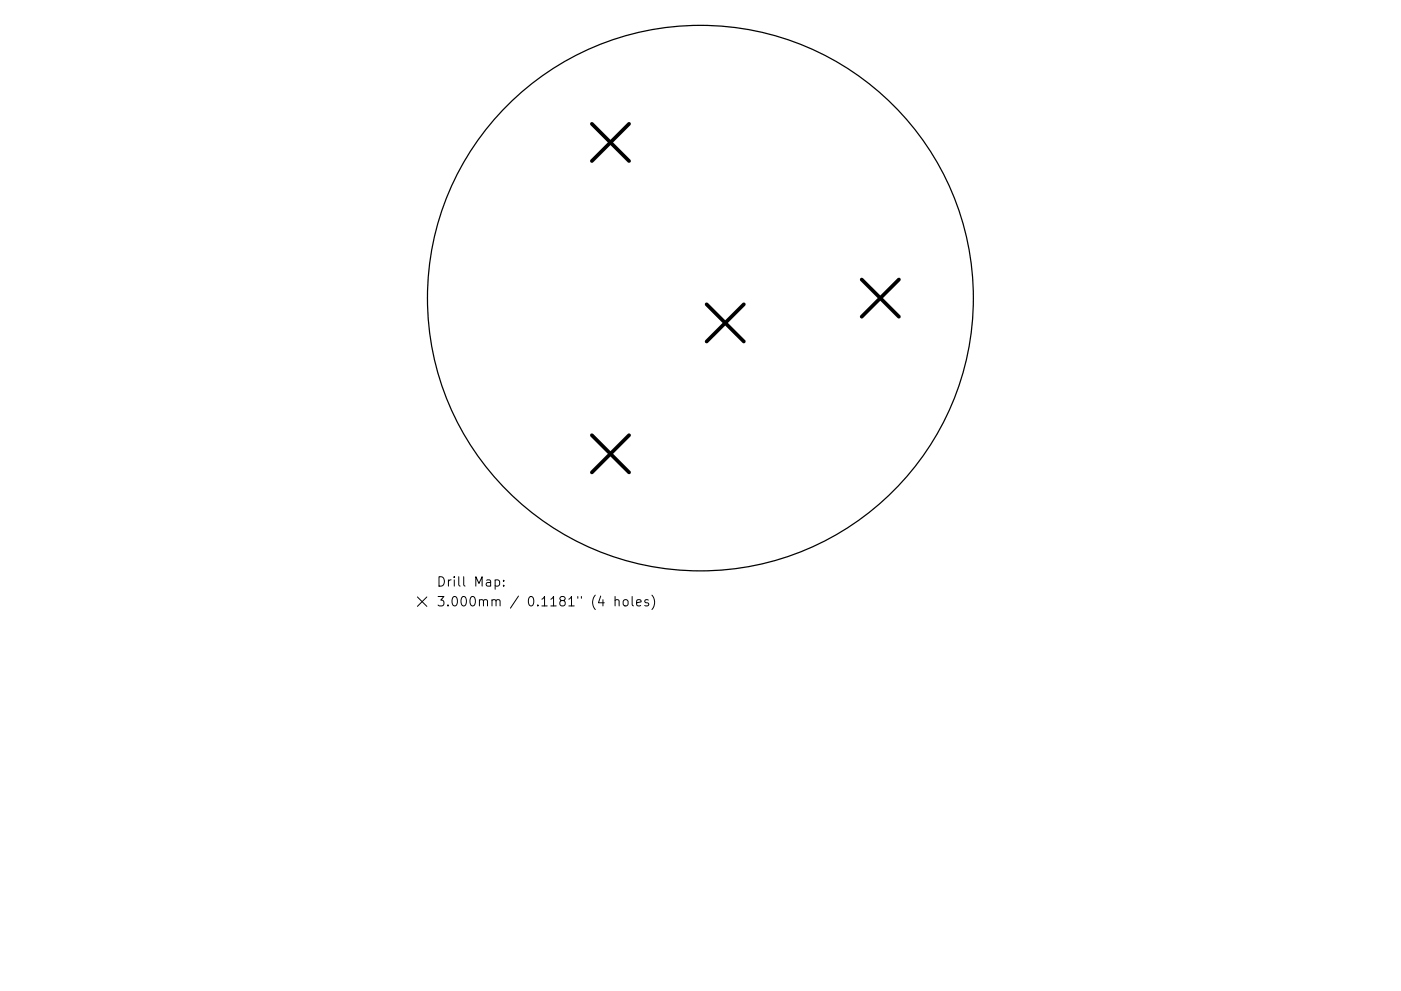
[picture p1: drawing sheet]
<svg xmlns="http://www.w3.org/2000/svg" width="297mm" height="210mm" viewBox="0 0 297 210" stroke-linecap="round" stroke-linejoin="round" font-family="sans-serif">
<defs><g id="words">
<g font-size="2.8">
<text x="92.5" y="124.5">Drill Map:</text>
<text x="92.5" y="128.7">3.000mm / 0.1181&quot; (4 holes)</text>
</g>
</g></defs>
<circle cx="148.5" cy="63.3" r="57.9" fill="none" stroke="#000" stroke-width=".26"/>
<path d="M125.5 26.3l7.9 7.9M133.4 26.3l-7.9 7.9M182.7 59.3l7.9 7.9M190.6 59.3l-7.9 7.9M149.8 64.6l7.9 7.9M157.7 64.6l-7.9 7.9M125.5 92.3l7.9 7.9M133.4 92.3l-7.9 7.9" fill="none" stroke="#000" stroke-width=".79"/>
<path d="M88.5 126.7l2 2M90.5 126.7l-2 2M105 123.1l.6-.1 .3 .4v.6l-.2 .3h-.7M106.8 124.2v.2M106.8 123.1v.2M130.4 127.4l.3-.2 .5 .1 .1 1.3M130.4 126.6v2M132.2 127.4l.3-.2a.54 .54 0 0 1 .7 .4v.6a.54 .54 0 0 1-.6 .4 .54 .54 0 0 1-.5-.4zM134 126.6v1.7l.3 .3M135 127.9l.9-.2-.1-.4-.5-.1-.3 .3 .1 1h.7M137.5 127.3l-.5-.1-.3 .3 .1 .3 .7 .2v.5h-.8M138.2 126.3a2.29 2.29 0 0 1 0 3" fill="none" stroke="#000" stroke-width=".21"/>
<use href="#words"/>
</svg>
